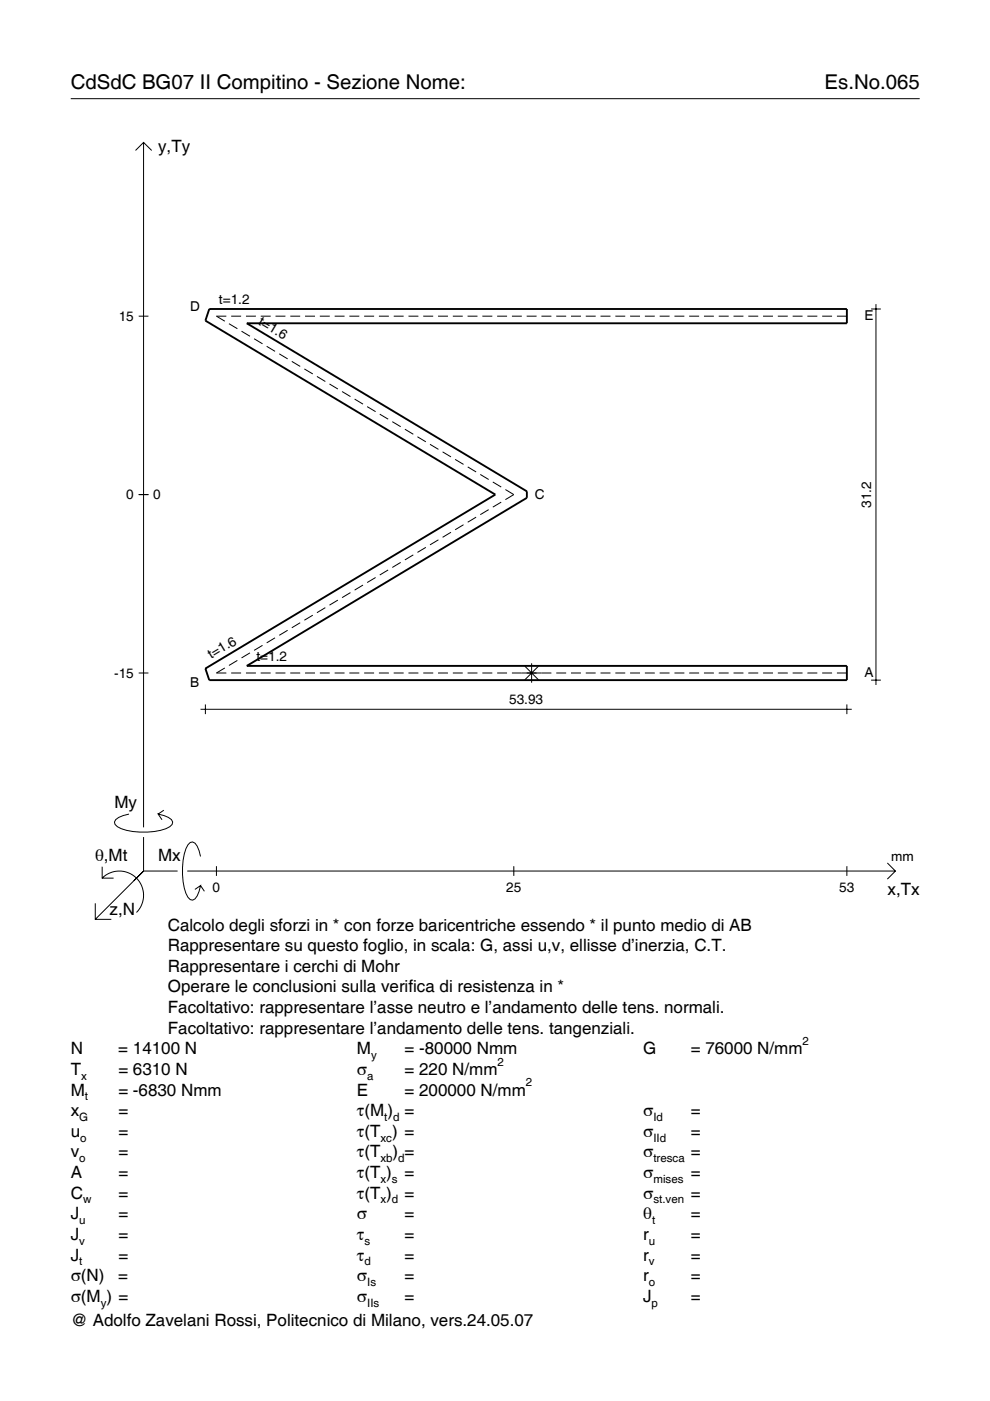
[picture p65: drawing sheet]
<svg xmlns="http://www.w3.org/2000/svg" width="210mm" height="297mm" viewBox="0 0 210 297" stroke-linecap="round" stroke-linejoin="round" font-family="sans-serif">
<defs><g id="words">
<g font-size="4.3">
<text x="15" y="18.9">CdSdC BG07 II Compitino - Sezione Nome:</text>
<text x="174.8" y="18.9">Es.No.065</text>
</g>
<g font-size="3.6">
<text x="33.5" y="32.3">y,Ty</text>
<text x="24.3" y="171.3">My</text>
<text x="20.1" y="182.6">θ,Mt</text>
<text x="33.5" y="182.6">Mx</text>
<text x="188.2" y="189.8">x,Tx</text>
<text x="23.2" y="193.9">z,N</text>
<text x="35.6" y="197.3">Calcolo degli sforzi in * con forze baricentriche essendo * il punto medio di AB</text>
<text x="35.6" y="201.7">Rappresentare su questo foglio, in scala: G, assi u,v, ellisse d’inerzia, C.T.</text>
<text x="35.6" y="206">Rappresentare i cerchi di Mohr</text>
<text x="35.6" y="210.4">Operare le conclusioni sulla verifica di resistenza in *</text>
<text x="35.6" y="214.8">Facoltativo: rappresentare l’asse neutro e l’andamento delle tens. normali.</text>
<text x="35.6" y="219.2">Facoltativo: rappresentare l’andamento delle tens. tangenziali.</text>
<text x="15" y="223.5">N</text>
<text x="15" y="227.9">T</text>
<text x="25.1" y="223.5">= 14100 N</text>
<text x="25.1" y="227.9">= 6310 N</text>
<text x="75.7" y="227.9">σ</text>
<text x="75.7" y="223.5">M</text>
<text x="85.8" y="223.5">= -80000 Nmm</text>
<text x="85.8" y="227.9">= 220 N/mm</text>
<text x="136.4" y="223.5">G</text>
<text x="146.5" y="223.5">= 76000 N/mm</text>
<text x="15" y="232.3">M</text>
<text x="25.1" y="232.3">= -6830 Nmm</text>
<text x="75.7" y="232.3">E</text>
<text x="85.8" y="232.3">= 200000 N/mm</text>
<text x="15" y="236.7">x</text>
<text x="25.1" y="236.7">=</text>
<text x="75.7" y="236.7">τ(M ) =</text>
<text x="136.4" y="236.7">σ</text>
<text x="146.5" y="236.7">=</text>
<text x="15" y="241">u</text>
<text x="15" y="245.4">v</text>
<text x="25.1" y="241">=</text>
<text x="25.1" y="245.4">=</text>
<text x="75.7" y="241">τ(T ) =</text>
<text x="75.7" y="245.4">τ(T</text>
<text x="83.3" y="245.4">) =</text>
<text x="136.4" y="241">σ</text>
<text x="136.4" y="245.4">σ</text>
<text x="146.5" y="241">=</text>
<text x="146.5" y="245.4">=</text>
<text x="15" y="249.8">A</text>
<text x="25.1" y="249.8">=</text>
<text x="75.7" y="249.8">τ(T )</text>
<text x="85.8" y="249.8">=</text>
<text x="136.4" y="249.8">σ</text>
<text x="146.5" y="249.8">=</text>
<text x="15" y="254.2">C</text>
<text x="25.1" y="254.2">=</text>
<text x="75.7" y="254.2">τ(T )</text>
<text x="85.8" y="254.2">=</text>
<text x="136.4" y="254.2">σ</text>
<text x="146.5" y="254.2">=</text>
<text x="15" y="258.5">J</text>
<text x="15" y="262.9">J</text>
<text x="25.1" y="258.5">=</text>
<text x="25.1" y="262.9">=</text>
<text x="75.7" y="258.5">σ</text>
<text x="75.7" y="262.9">τ</text>
<text x="85.8" y="258.5">=</text>
<text x="85.8" y="262.9">=</text>
<text x="136.4" y="258.5">θ</text>
<text x="136.4" y="262.9">r</text>
<text x="146.5" y="258.5">=</text>
<text x="146.5" y="262.9">=</text>
<text x="15" y="267.3">J</text>
<text x="25.1" y="267.3">=</text>
<text x="75.7" y="267.3">τ</text>
<text x="85.8" y="267.3">=</text>
<text x="136.4" y="267.3">r</text>
<text x="146.5" y="267.3">=</text>
<text x="15" y="271.7">σ(N)</text>
<text x="25.1" y="271.7">=</text>
<text x="75.7" y="271.7">σ</text>
<text x="85.8" y="271.7">=</text>
<text x="136.4" y="271.7">r</text>
<text x="146.5" y="271.7">=</text>
<text x="15" y="276">σ(M ) =</text>
<text x="15" y="281.2">@ Adolfo Zavelani Rossi, Politecnico di Milano, vers.24.05.07</text>
<text x="75.7" y="276">σ</text>
<text x="85.8" y="276">=</text>
<text x="136.4" y="276">J</text>
<text x="146.5" y="276">=</text>
</g>
<g font-size="2.9">
<text x="40.3" y="65.9">D</text>
<text x="46.4" y="64.5">t=1.2</text>
<text x="25.2" y="68">15</text>
<text x="54.6" y="68.7" transform="rotate(31 54.6 68.7)">t=1.6</text>
<text x="183.3" y="67.9">E</text>
<text x="26.8" y="105.9">0</text>
<text x="32.5" y="105.9">0</text>
<text x="113.4" y="105.8">C</text>
<text x="184.7" y="107.7" transform="rotate(-90 184.7 107.7)">31.2</text>
<text x="24.2" y="143.7">-15</text>
<text x="44.8" y="139.8" transform="rotate(-31 44.8 139.8)">t=1.6</text>
<text x="54.4" y="140.2">t=1.2</text>
<text x="183.3" y="143.6">A</text>
<text x="40.3" y="145.6">B</text>
<text x="107.9" y="149.4">53.93</text>
<text x="189" y="182.6">mm</text>
<text x="45.1" y="189.1">0</text>
<text x="107.3" y="189.1">25</text>
<text x="178" y="189.1">53</text>
</g>
<g font-size="2.4">
<text x="170.2" y="221.5">2</text>
<text x="78.7" y="224.5">y</text>
<text x="105.5" y="225.9">2</text>
<text x="17.2" y="228.9">x</text>
<text x="18" y="233.3">t</text>
<text x="77.9" y="228.9">a</text>
<text x="111.5" y="230.3">2</text>
<text x="16.8" y="237.7">G</text>
<text x="81.5" y="237.7">t d</text>
<text x="138.5" y="237.7">Id</text>
<text x="17" y="242">o</text>
<text x="80.7" y="242">xc</text>
<text x="138.5" y="242">IId</text>
<text x="16.8" y="246.4">o</text>
<text x="80.7" y="246.4">xb d</text>
<text x="80.7" y="250.8">x s</text>
<text x="138.5" y="246.4">tresca</text>
<text x="138.5" y="250.8">mises</text>
<text x="17.6" y="255.2">w</text>
<text x="80.7" y="255.2">x d</text>
<text x="138.5" y="255.2">st.ven</text>
<text x="16.8" y="259.5">u</text>
<text x="16.8" y="263.9">v</text>
<text x="77.3" y="263.9">s</text>
<text x="137.6" y="263.9">u</text>
<text x="138.2" y="259.5">t</text>
<text x="16.8" y="268.3">t</text>
<text x="77.3" y="268.3">d</text>
<text x="137.6" y="268.3">v</text>
<text x="77.9" y="272.7">Is</text>
<text x="137.6" y="272.7">o</text>
<text x="21.4" y="277">y</text>
<text x="77.9" y="277">IIs</text>
<text x="138.2" y="277">p</text>
</g>
</g></defs>
<g fill="none" stroke="#000" stroke-width=".21">
<path d="M15 20.9h180M28.7 31.9l1.7-1.7 1.8 1.7M30.4 30.2v145.2M29.4 67h2.1M48 67h-2.1l1.8 1.1M48.5 68.6l1.8 1.1M49 67h2.1M51.2 70.2l1.8 1.1M52.1 67h2.2M53.9 71.8l1.8 1.1M55.3 67h2.1M56.5 73.4l1.8 1.1"/>
<path d="M58.4 67h2.1M59.2 75l1.8 1.1M61.5 67h2.1M61.9 76.6l1.7 1.1M64.5 78.2l1.8 1.1M64.7 67h2.1M67.2 79.8l1.8 1.1M67.8 67h2.1M70.9 67h2.1M74.1 67h2.1M77.2 67h2.1M80.3 67h2.1"/>
<path d="M83.5 67h2.1M86.6 67h2.1M89.7 67h2.1M92.9 67h2.1M96 67h2.1M99.1 67h2.1M102.3 67h2.1M105.4 67h2.1M108.5 67h2.1M111.7 67h2.1M114.8 67h2.1M117.9 67h2.1"/>
<path d="M121.1 67h2.1M124.2 67h2.1M127.3 67h2.1M130.5 67h2.1M133.6 67h2.1M136.7 67h2.1M139.9 67h2.1M143 67h2.1M146.1 67h2.1M149.3 67h2.1M152.4 67h2.1M155.5 67h2.1"/>
<path d="M158.7 67h2.1M161.8 67h2.1M164.9 67h2.1M168.1 67h2.1M171.2 67h2.1M174.3 67h2.1M177.4 67h2.2M184.7 65.5h2.1M185.7 64.5v80.7M69.9 81.4l1.7 1.1M72.5 83l1.8 1.1M75.2 84.6l1.8 1.1"/>
<path d="M77.8 86.2l1.8 1.1M80.5 87.8l1.8 1.1M83.2 89.4l1.8 1.1M85.8 91l1.8 1.1M88.5 92.6l1.8 1.1M91.2 94.2l1.8 1.1M93.8 95.8l1.8 1.1M96.5 97.4l1.8 1.1M99.2 99l1.7 1.1M29.4 104.9h2.1M85 119.2l-1.8 1.1M87.6 117.6l-1.8 1.1"/>
<path d="M90.3 116.1l-1.8 1M93 114.5l-1.8 1M95.6 112.9l-1.8 1M98.3 111.3l-1.8 1M100.9 109.7l-1.7 1M101.8 100.6l1.8 1.1M103.6 108.1l-1.8 1M104.5 102.2l1.8 1.1M106.3 106.5l-1.8 1M107.2 103.8l1.7 1.1-1.7 1M53 138.4l-1.8 1.1M55.7 136.8l-1.8 1.1"/>
<path d="M58.3 135.2l-1.8 1.1M61 133.6l-1.8 1.1M63.6 132l-1.7 1.1M66.3 130.4l-1.8 1.1M69 128.8l-1.8 1.1M71.6 127.2l-1.7 1.1M74.3 125.6l-1.8 1.1M77 124l-1.8 1.1M79.6 122.4l-1.8 1.1M82.3 120.8l-1.8 1.1M29.4 142.7h2.1M42.5 150.4h138.1"/>
<path d="M43.5 149.4v2M47.7 141.6l-1.8 1.1h2.1M49 142.7h2.1M50.3 140l-1.8 1.1M52.1 142.7h2.2M55.3 142.7h2.1M58.4 142.7h2.1M61.5 142.7h2.1M64.7 142.7h2.1M67.8 142.7h2.1M70.9 142.7h2.1M74.1 142.7h2.1"/>
<path d="M77.2 142.7h2.1M80.3 142.7h2.1M83.5 142.7h2.1M86.6 142.7h2.1M89.7 142.7h2.1M92.9 142.7h2.1M96 142.7h2.1M99.1 142.7h2.1M102.3 142.7h2.1M105.4 142.7h2.1M108.5 142.7h8.4M111.3 141.2l2.9 2.9"/>
<path d="M112.7 140.6v4.2M114.2 141.2l-2.9 2.9M117.9 142.7h2.1M121.1 142.7h2.1M124.2 142.7h2.1M127.3 142.7h2.1M130.5 142.7h2.1M133.6 142.7h2.1M136.7 142.7h2.1M139.9 142.7h2.1M143 142.7h2.1M146.1 142.7h2.1"/>
<path d="M149.3 142.7h2.1M152.4 142.7h2.1M155.5 142.7h2.1M158.7 142.7h2.1M161.8 142.7h2.1M164.9 142.7h2.1M168.1 142.7h2.1M171.2 142.7h2.1M174.3 142.7h2.1M177.4 142.7h2.2M179.6 149.4v2M184.7 144.2h2.1"/>
<path d="M27.3 172.6a3.6 3.6 0 0 0-3 1.7l.1 .5a5.7 5.7 0 0 0 3.8 1.5 13.3 13.3 0 0 0 7.8-1l.5-.5 .1-.5a3.6 3.6 0 0 0-3.1-1.7l.8 1.2M30.4 177.5v7.2M34.7 171.8l-1.2 .8M20.2 191.5v3.4h3.4M21.7 186.2a5.1 5.1 0 0 1 7.2 0 5.1 5.1 0 0 1 0 7.3M21.7 183.8v2.4h2.4M30.4 184.7l-10.2 10.2M30.4 184.7l-2 2M30.4 184.7h7.2M39.7 184.7h150.1M42.5 181.6a3.6 3.6 0 0 0-1.7-3.1l-.5 .1a5.7 5.7 0 0 0-1.5 3.8 13.3 13.3 0 0 0 1 7.8l.5 .5 .5 .2a3.6 3.6 0 0 0 1.7-3.1l-1.2 .8M42.5 187.8l.8 1.2"/>
<path d="M45.9 183.7v2M108.9 183.7v2M179.6 183.7v2M188.1 183l1.7 1.7-1.7 1.7"/>
</g>
<path d="M44.4 65.5h135.2v3h-127.3l59.4 35.7v1.4l-59.4 35.6h127.3v3h-135.2l-.9-2.5 61.5-36.8-61.5-36.9z" fill="none" stroke="#000" stroke-width=".4"/>
<use href="#words"/>
</svg>
